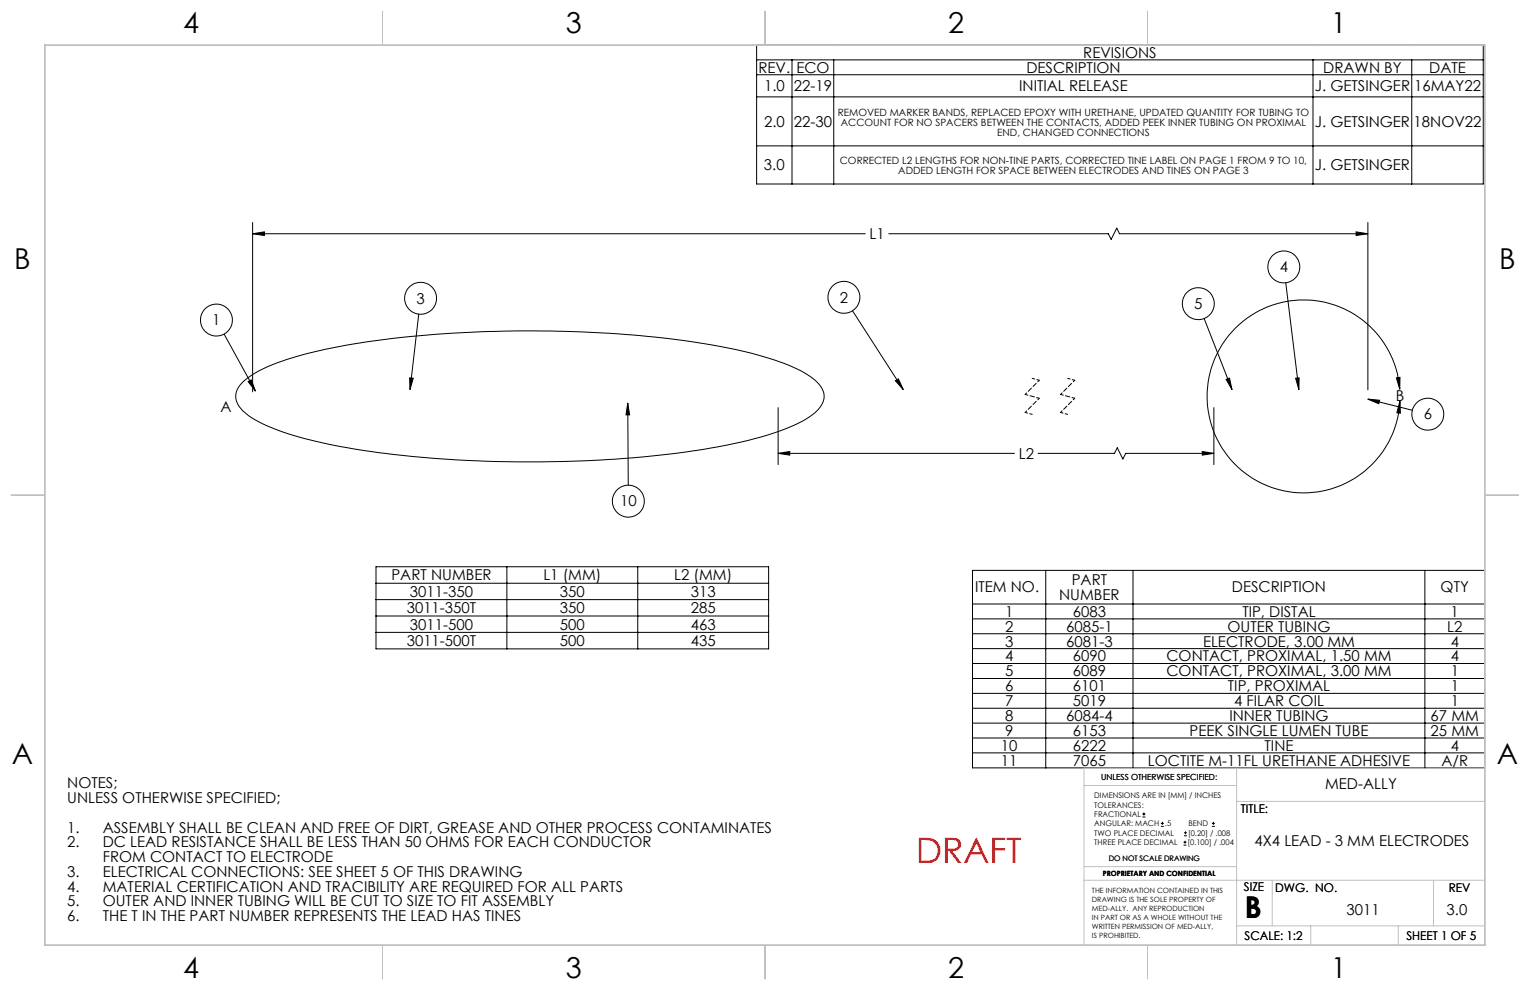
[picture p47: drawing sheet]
<svg xmlns="http://www.w3.org/2000/svg" width="432mm" height="279mm" viewBox="0 0 432 279" stroke-linecap="round" stroke-linejoin="round" font-family="sans-serif">
<defs><g id="words">
<text font-size="9.9" fill="#f00" x="258.6" y="243.6">DRAFT</text>
<text font-size="8.5" x="351.3" y="259">B</text>
<g font-size="8.1">
<text x="51.7" y="9.3">4</text>
<text x="159.7" y="9.3">3</text>
<text x="267.6" y="9.3">2</text>
<text x="375.6" y="9.3">1</text>
<text x="4" y="76">B</text>
<text x="423.1" y="76">B</text>
<text x="3.3" y="215.7">A</text>
<text x="422.4" y="215.7">A</text>
<text x="51.7" y="276">4</text>
<text x="159.7" y="276">3</text>
<text x="267.6" y="276">2</text>
<text x="375.6" y="276">1</text>
</g>
<g font-size="4.2">
<text x="305.7" y="16.3">REVISIONS</text>
<text x="214.1" y="20.5">REV.</text>
<text x="224.8" y="20.5">ECO</text>
<text x="289.7" y="20.5">DESCRIPTION</text>
<text x="373.4" y="20.5">DRAWN BY</text>
<text x="403.4" y="20.5">DATE</text>
<text x="215.6" y="25.7">1.0</text>
<text x="224.1" y="25.7">22-19</text>
<text x="287.6" y="25.7">INITIAL RELEASE</text>
<text x="371.1" y="25.7">J. GETSINGER</text>
<text x="399.1" y="25.7">16MAY22</text>
<text x="215.6" y="35.8">2.0</text>
<text x="224.1" y="35.8">22-30</text>
<text x="371.1" y="35.8">J. GETSINGER</text>
<text x="399" y="35.8">18NOV22</text>
<text x="215.6" y="48.1">3.0</text>
<text x="371.1" y="48.1">J. GETSINGER</text>
<text x="245.4" y="67.5">L1</text>
<text x="361.2" y="76.8">4</text>
<text x="117.5" y="85.7">3</text>
<text x="237" y="85.4">2</text>
<text x="337" y="87.2">5</text>
<text x="59.9" y="91.8">1</text>
<text x="393.9" y="113.1">B</text>
<text x="62.2" y="116.4">A</text>
<text x="401.8" y="118.4">6</text>
<text x="287.5" y="129.5">L2</text>
<text x="175" y="142.9">10</text>
<text x="110.5" y="163.8">PART NUMBER</text>
<text x="153.4" y="163.8">L1 (MM)</text>
<text x="190.3" y="163.8">L2 (MM)</text>
<text x="275.2" y="167.2">ITEM NO.</text>
<text x="302.5" y="165.2">PART</text>
<text x="347.7" y="167.2">DESCRIPTION</text>
<text x="406.6" y="167.2">QTY</text>
<text x="114.8" y="173">3011-350T</text>
<text x="115.7" y="168.4">3011-350</text>
<text x="158" y="168.4">350</text>
<text x="158" y="173">350</text>
<text x="195" y="168.4">313</text>
<text x="195" y="173">285</text>
<text x="298.9" y="169.3">NUMBER</text>
<text x="115.7" y="177.7">3011-500</text>
<text x="158" y="177.7">500</text>
<text x="195" y="177.7">463</text>
<text x="283.7" y="178.3">2</text>
<text x="283.7" y="174.1">1</text>
<text x="300.9" y="178.3">6085-1</text>
<text x="302.8" y="174.1">6083</text>
<text x="346.4" y="178.3">OUTER TUBING</text>
<text x="350.6" y="174.1">TIP, DISTAL</text>
<text x="408.4" y="178.3">L2</text>
<text x="409.4" y="174.1">1</text>
<text x="114.8" y="182.3">3011-500T</text>
<text x="158" y="182.3">500</text>
<text x="195" y="182.3">435</text>
<text x="283.7" y="182.5">3</text>
<text x="300.9" y="182.5">6081-3</text>
<text x="339.5" y="182.5">ELECTRODE, 3.00 MM</text>
<text x="409.4" y="182.5">4</text>
<text x="283.7" y="186.7">4</text>
<text x="283.7" y="190.9">5</text>
<text x="302.8" y="186.7">6090</text>
<text x="302.8" y="190.9">6089</text>
<text x="329.2" y="186.7">CONTACT, PROXIMAL, 1.50 MM</text>
<text x="329.2" y="190.9">CONTACT, PROXIMAL, 3.00 MM</text>
<text x="409.4" y="186.7">4</text>
<text x="409.4" y="190.9">1</text>
<text x="283.7" y="195.1">6</text>
<text x="302.8" y="195.1">6101</text>
<text x="346.5" y="195.1">TIP, PROXIMAL</text>
<text x="409.4" y="195.1">1</text>
<text x="283.7" y="199.3">7</text>
<text x="283.7" y="203.5">8</text>
<text x="300.9" y="203.5">6084-4</text>
<text x="302.8" y="199.3">5019</text>
<text x="347" y="203.5">INNER TUBING</text>
<text x="348.3" y="199.3">4 FILAR COIL</text>
<text x="403.8" y="203.5">67 MM</text>
<text x="409.4" y="199.3">1</text>
<text x="283.7" y="207.7">9</text>
<text x="302.8" y="207.7">6153</text>
<text x="335.7" y="207.7">PEEK SINGLE LUMEN TUBE</text>
<text x="403.8" y="207.7">25 MM</text>
<text x="282.5" y="211.9">10</text>
<text x="302.8" y="211.9">6222</text>
<text x="356.9" y="211.9">TINE</text>
<text x="409.4" y="211.9">4</text>
<text x="282.5" y="216.1">11</text>
<text x="302.8" y="216.1">7065</text>
<text x="324" y="216.1">LOCTITE M-11FL URETHANE ADHESIVE</text>
<text x="406.8" y="216.1">A/R</text>
<text x="19" y="222.4">NOTES;</text>
<text x="19" y="226.6">UNLESS OTHERWISE SPECIFIED;</text>
<text x="374" y="222.8">MED-ALLY</text>
<text x="19" y="235">1.</text>
<text x="19" y="239.1">2.</text>
<text x="29" y="235">ASSEMBLY SHALL BE CLEAN AND FREE OF DIRT, GREASE AND OTHER PROCESS CONTAMINATES</text>
<text x="29" y="239.1">DC LEAD RESISTANCE SHALL BE LESS THAN 50 OHMS FOR EACH CONDUCTOR</text>
<text x="354" y="238.7">4X4 LEAD - 3 MM ELECTRODES</text>
<text x="29" y="243.3">FROM CONTACT TO ELECTRODE</text>
<text x="19" y="247.5">3.</text>
<text x="19" y="251.7">4.</text>
<text x="29" y="247.5">ELECTRICAL CONNECTIONS: SEE SHEET 5 OF THIS DRAWING</text>
<text x="29" y="251.7">MATERIAL CERTIFICATION AND TRACIBILITY ARE REQUIRED FOR ALL PARTS</text>
<text x="19" y="255.8">5.</text>
<text x="29" y="255.8">OUTER AND INNER TUBING WILL BE CUT TO SIZE TO FIT ASSEMBLY</text>
<text x="19" y="260">6.</text>
<text x="29" y="260">THE T IN THE PART NUMBER REPRESENTS THE LEAD HAS TINES</text>
<text x="380.1" y="258.2">3011</text>
<text x="408.3" y="258.2">3.0</text>
</g>
<g font-size="3.4">
<text x="350.2" y="229.5">TITLE:</text>
<text x="351.1" y="251.6">SIZE</text>
<text x="359.9" y="251.6">DWG. NO.</text>
<text x="408.9" y="251.7">REV</text>
<text x="351.2" y="265.2">SCALE: 1:2</text>
<text x="396.9" y="265.2">SHEET 1 OF 5</text>
</g>
<g font-size="2.8">
<text x="236.5" y="32.6">REMOVED MARKER BANDS, REPLACED EPOXY WITH URETHANE, UPDATED QUANTITY FOR TUBING TO</text>
<text x="237.3" y="35.4">ACCOUNT FOR NO SPACERS BETWEEN THE CONTACTS, ADDED PEEK INNER TUBING ON PROXIMAL</text>
<text x="281.4" y="38.2">END, CHANGED CONNECTIONS</text>
<text x="237" y="46.3">CORRECTED L2 LENGTHS FOR NON-TINE PARTS, CORRECTED TINE LABEL ON PAGE 1 FROM 9 TO 10,</text>
<text x="253.5" y="49.1">ADDED LENGTH FOR SPACE BETWEEN ELECTRODES AND TINES ON PAGE 3</text>
</g>
<text font-size="2.4" x="310.8" y="220.1">UNLESS OTHERWISE SPECIFIED:</text>
<g font-size="2.2">
<text x="308.8" y="225.2">DIMENSIONS ARE IN [MM] / INCHES</text>
<text x="308.8" y="227.9">TOLERANCES:</text>
<text x="308.8" y="230.5">FRACTIONAL</text>
<text x="308.8" y="233.2">ANGULAR: MACH</text>
<text x="328.8" y="233.2">.5</text>
<text x="335.4" y="233.2">BEND</text>
<text x="308.8" y="238.5">THREE PLACE DECIMAL</text>
<text x="308.8" y="235.8">TWO PLACE DECIMAL</text>
<text x="335.1" y="238.5">[0.100] / .004</text>
<text x="335.3" y="235.8">[0.20] / .008</text>
</g>
<text font-size="2.1" x="312.9" y="243.1">DO NOT SCALE DRAWING</text>
<g font-size="2">
<text x="311.3" y="247.3">PROPRIETARY AND CONFIDENTIAL</text>
<text x="308.2" y="252.1">THE INFORMATION CONTAINED IN THIS</text>
<text x="308.2" y="254.6">DRAWING IS THE SOLE PROPERTY OF</text>
<text x="308.2" y="257.1">MED-ALLY. ANY REPRODUCTION</text>
<text x="308.2" y="259.6">IN PART OR AS A WHOLE WITHOUT THE</text>
<text x="308.2" y="262.2">WRITTEN PERMISSION OF MED-ALLY,</text>
<text x="308.2" y="264.7">IS PROHIBITED.</text>
</g>
</g></defs>
<g fill="none" stroke="#000" stroke-width=".28">
<path d="M213.5 12.7h205.1v39.2h-205.1zM213.5 16.9h205.1M223.5 16.9v35M235.3 16.9v35M370.6 16.9v35M398.4 16.9v35M213.5 21.1h205.1M213.5 27.3h205.1M213.5 41.2h205.1M71.3 66l3.3-.6v1.1zM71.3 62.8v47.8M71.3 66h172.9"/>
<path d="M250.8 66h62l.8 1.6 1.6-3.2 .7 1.6h70.1M362.9 79.8l3.7 30.2M382.7 65.4l3.3 .6-3.3 .5zM386 62.8v47.2M63.3 94.3l8.8 16M118.2 88.7l-2.5 21.3M240.6 87.7l14.3 22.3M339.8 89.9l7.9 20.1M68.7 107.7a37.5 37.5 0 0 1 14.6-6.9 214.7 214.7 0 0 1 48.3-7 320.3 320.3 0 0 1 73 4.2 77 77 0 0 1 23 7.6 8.7 8.7 0 0 1 5 6.1 7.2 7.2 0 0 1-3.9 5.7 60.5 60.5 0 0 1-19.9 7.4 299.4 299.4 0 0 1-69.4 5.4 250.5 250.5 0 0 1-53.9-6.6 46.9 46.9 0 0 1-16-6.8 5.9 5.9 0 0 1-2.8-6.2l.7-1.5zM70 107.7l.9-.5 1.2 3.1zM115.6 106.6l1 .2-.9 3.2zM177.2 113.8l.5 3.3h-1z"/>
<path d="M177.2 113.8l.1 23.1M219.6 115v16.1M252.7 107.5l.8-.6 1.4 3.1zM342.6 115v16.1M346 107.1l1-.4 .7 3.3zM365.7 106.8l.9-.2v3.4zM386 112.6l3.4 .4-.3 .9zM386 112.6l12.6 3.2M394.1 106.6l1-.1-.1 3.4zM395 109.9a27.2 27.2 0 0 0-41.4-21.2 27.2 27.2 0 0 0 .4 46.6 27.2 27.2 0 0 0 41.1-22.1M395.1 113.2l.1 3.4-1-.1zM219.6 128l3.3-.6v1z"/>
<path d="M219.6 128h66.7M293 128h21.5l.8-1.6 1.6 3.1 .8-1.5h24.9M339.3 127.4l3.3 .6-3.3 .4zM106.1 159.9h110.8v23.2h-110.8zM143.1 159.9v23.2M180 159.9v23.2M106.1 164.6h110.8M106.1 169.2h110.8M106.1 173.8h110.8M106.1 178.5h110.8M274.5 161h144.5v55.7h-144.5zM274.5 170.5h144.5"/>
<path d="M274.5 174.7h144.5M274.5 178.9h144.5M295.1 161v55.7M319.8 161v55.7M402.1 161v55.7M274.5 183.1h144.5M274.5 187.3h144.5M274.5 191.5h144.5M274.5 195.7h144.5M274.5 199.9h144.5M274.5 204.1h144.5M274.5 208.3h144.5"/>
<path d="M274.5 212.5h144.5M322.4 230.6h.9M322.4 229.7h.9M322.8 229.3v.9M327.6 233.2h.9M327.6 232.4h.9M328 232v.8M334 238.5h.8M334 237.7h.8M334.2 235.9h.8M334.2 235h.8M334.4 237.3v.8"/>
<path d="M334.6 234.6v.8M342 233.2h.9M342 232.4h.9M342.4 232v.8"/>
<circle cx="362.3" cy="75.3" r="4.5"/>
<circle cx="61.1" cy="90.3" r="4.5"/>
<circle cx="118.7" cy="84.2" r="4.5"/>
<circle cx="238.2" cy="83.9" r="4.5"/>
<circle cx="338.2" cy="85.7" r="4.5"/>
<circle cx="403" cy="116.9" r="4.5"/>
<circle cx="177.3" cy="141.4" r="4.5"/>
</g>
<path d="M289.3 116.4l2 .5M291.3 106.8l2 .5M299.3 116.4l2 .5M301.3 106.8l2 .5" fill="none" stroke="#000" stroke-width=".28" stroke-dasharray="1.3 .6" stroke-dashoffset=".6"/>
<path d="M293.3 107.3l-4 4M293.3 112.4l-4 4M303.3 107.3l-4 4M303.3 112.4l-4 4" fill="none" stroke="#000" stroke-width=".28" stroke-dasharray="1.3 .6" stroke-dashoffset=".7"/>
<path d="M289.3 111.3l4 1.1M299.3 111.3l4 1.1" fill="none" stroke="#000" stroke-width=".28" stroke-dasharray="1.3 .6" stroke-dashoffset=".5"/>
<g fill="none" stroke="#c0c0c0" stroke-width=".28">
<path d="M108 3.2v9.5M215.9 3.2v9.5M323.8 3.2v9.5M3.1 139.7h9.6M419.1 139.7h9.5M349 216.8v49.9M419.1 216.8h-113.2v49.9M305.9 221.7h43.1M349 226.2h70.1M305.9 248.4h113.2M306 244.6h43M359.1 248.4v12.9"/>
<path d="M404.6 248.4v12.9M108 266.7v9.6M215.9 266.7v9.6M323.8 266.7v9.6M349 261.3h70.1M369.9 261.3v5.4M394.6 261.3v5.4"/>
</g>
<path d="M12.7 12.7h406.4v254h-406.4z" fill="none" stroke="#c0c0c0" stroke-width=".5"/>
<g fill="#000">
<path d="M394.1 106.6l1-.1-.1 3.4zM395.1 113.2l.1 3.4-1-.1z"/>
<path d="M219.6 128l3.3-.6v1zM339.3 127.4l3.3 .6-3.3 .4zM71.3 66l3.3-.6v1.1zM382.7 65.4l3.3 .6-3.3 .5zM70 107.7l.9-.5 1.2 3.1zM115.6 106.6l1 .2-.9 3.2zM177.2 113.8l.5 3.3h-1zM252.7 107.5l.8-.6 1.4 3.1zM346 107.1l1-.4 .7 3.3zM365.7 106.8l.9-.2v3.4zM386 112.6l3.4 .4-.3 .9z"/>
</g>
<use href="#words"/>
</svg>
